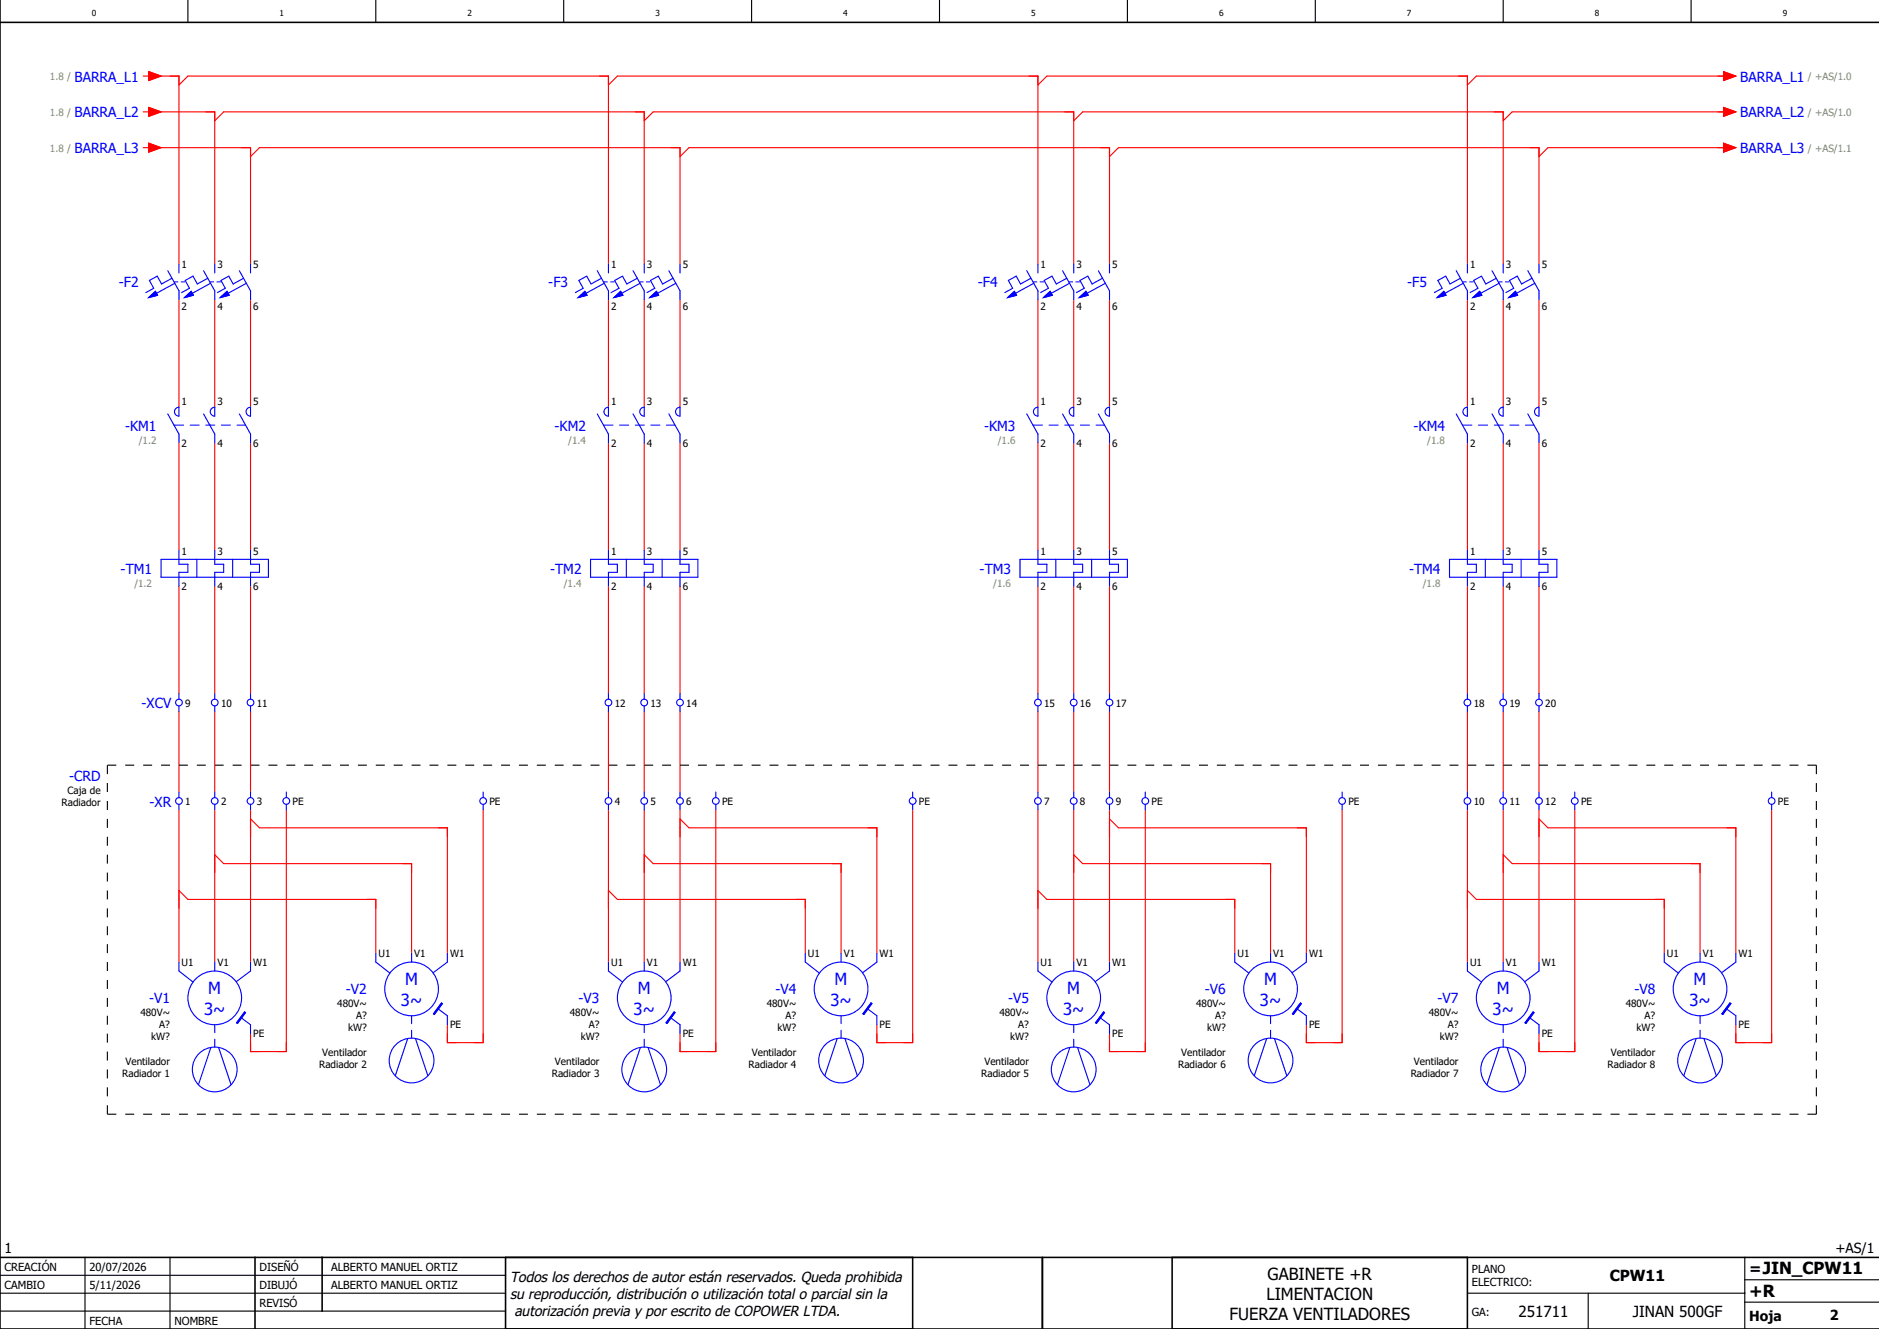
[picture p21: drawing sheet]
<svg xmlns="http://www.w3.org/2000/svg" width="420mm" height="297mm" viewBox="0 0 420 297" stroke-linecap="round" stroke-linejoin="round" font-family="sans-serif">
<defs><g id="words">
<g font-size="3.7" fill="#00f">
<text x="90.6" y="220.2">M</text>
<text x="186.6" y="220.2">M</text>
<text x="282.6" y="220.2">M</text>
<text x="378.6" y="220.2">M</text>
<text x="45.6" y="226.7">3~</text>
<text x="46.6" y="222.2">M</text>
<text x="89.6" y="224.7">3~</text>
<text x="141.6" y="226.7">3~</text>
<text x="142.6" y="222.2">M</text>
<text x="185.6" y="224.7">3~</text>
<text x="237.6" y="226.7">3~</text>
<text x="238.6" y="222.2">M</text>
<text x="281.6" y="224.7">3~</text>
<text x="333.6" y="226.7">3~</text>
<text x="334.6" y="222.2">M</text>
<text x="377.6" y="224.7">3~</text>
</g>
<g font-size="3.7">
<text x="283.3" y="286">GABINETE +R</text>
<text x="283.1" y="290.5">LIMENTACION</text>
<text x="391" y="289.8">+R</text>
<text x="274.8" y="295">FUERZA VENTILADORES</text>
</g>
<g font-size="3.4">
<text x="359.8" y="286.4">CPW11</text>
<text x="391" y="284.6">=JIN_CPW11</text>
<text x="339.4" y="294.4">251711</text>
<text x="365" y="294.4">JINAN 500GF</text>
</g>
<g font-size="3.2">
<text x="114" y="286.5">Todos los derechos de autor están reservados. Queda prohibida</text>
<text x="114" y="290.2">su reproducción, distribución o utilización total o parcial sin la</text>
<text x="115" y="294">autorización previa y por escrito de COPOWER LTDA.</text>
</g>
<g font-size="3.1" fill="#00f">
<text x="16.7" y="18.2">BARRA_L1</text>
<text x="389" y="18.2">BARRA_L1</text>
<text x="16.7" y="26.2">BARRA_L2</text>
<text x="389" y="26.2">BARRA_L2</text>
<text x="16.7" y="34.2">BARRA_L3</text>
<text x="389" y="34.2">BARRA_L3</text>
<text x="26.6" y="64.2">-F2</text>
<text x="122.6" y="64.2">-F3</text>
<text x="218.6" y="64.2">-F4</text>
<text x="314.6" y="64.2">-F5</text>
<text x="28" y="96.2">-KM1</text>
<text x="124" y="96.2">-KM2</text>
<text x="220" y="96.2">-KM3</text>
<text x="316" y="96.2">-KM4</text>
<text x="27" y="128.2">-TM1</text>
<text x="123" y="128.2">-TM2</text>
<text x="219" y="128.2">-TM3</text>
<text x="315" y="128.2">-TM4</text>
<text x="31.6" y="158.2">-XCV</text>
<text x="15.5" y="174.6">-CRD</text>
<text x="33.4" y="180.2">-XR</text>
<text x="33.3" y="224.2">-V1</text>
<text x="77.3" y="222.2">-V2</text>
<text x="129.3" y="224.2">-V3</text>
<text x="173.3" y="222.2">-V4</text>
<text x="225.3" y="224.2">-V5</text>
<text x="269.3" y="222.2">-V6</text>
<text x="321.3" y="224.2">-V7</text>
<text x="365.3" y="222.2">-V8</text>
</g>
<g font-size="3.1">
<text x="1" y="280">1</text>
<text x="410.3" y="280">+AS/1</text>
<text x="391" y="295.2">Hoja</text>
<text x="409" y="295">2</text>
</g>
<g font-size="2.5">
<text x="1" y="284">CREACIÓN</text>
<text x="20" y="284">20/07/2026</text>
<text x="58" y="284">DISEÑÓ</text>
<text x="74" y="284">ALBERTO MANUEL ORTIZ</text>
<text x="329" y="284.5">PLANO</text>
<text x="329" y="287.5">ELECTRICO:</text>
<text x="1" y="288">CAMBIO</text>
<text x="20" y="288">5/11/2026</text>
<text x="58" y="292">REVISÓ</text>
<text x="58" y="288">DIBUJÓ</text>
<text x="74" y="288">ALBERTO MANUEL ORTIZ</text>
<text x="329" y="294">GA:</text>
<text x="20" y="296">FECHA</text>
<text x="39" y="296">NOMBRE</text>
</g>
<g font-size="2.2" fill="#7ca552">
<text x="11.2" y="17.9">1.8 /</text>
<text x="404.1" y="17.9">/ +AS/1.0</text>
<text x="11.2" y="25.9">1.8 /</text>
<text x="404.1" y="25.9">/ +AS/1.0</text>
<text x="11.2" y="33.9">1.8 /</text>
<text x="404.1" y="33.9">/ +AS/1.1</text>
<text x="31" y="99.1">/1.2</text>
<text x="127" y="99.1">/1.4</text>
<text x="223" y="99.1">/1.6</text>
<text x="319" y="99.1">/1.8</text>
<text x="30" y="131.1">/1.2</text>
<text x="126" y="131.1">/1.4</text>
<text x="222" y="131.1">/1.6</text>
<text x="318" y="131.1">/1.8</text>
</g>
<g font-size="2.2">
<text x="40.6" y="59.9">1</text>
<text x="48.6" y="59.9">3</text>
<text x="56.6" y="59.9">5</text>
<text x="136.6" y="59.9">1</text>
<text x="144.6" y="59.9">3</text>
<text x="152.6" y="59.9">5</text>
<text x="232.6" y="59.9">1</text>
<text x="240.6" y="59.9">3</text>
<text x="248.6" y="59.9">5</text>
<text x="328.6" y="59.9">1</text>
<text x="336.6" y="59.9">3</text>
<text x="344.6" y="59.9">5</text>
<text x="40.6" y="69.2">2</text>
<text x="48.6" y="69.2">4</text>
<text x="56.6" y="69.2">6</text>
<text x="136.6" y="69.2">2</text>
<text x="144.6" y="69.2">4</text>
<text x="152.6" y="69.2">6</text>
<text x="232.6" y="69.2">2</text>
<text x="240.6" y="69.2">4</text>
<text x="248.6" y="69.2">6</text>
<text x="328.6" y="69.2">2</text>
<text x="336.6" y="69.2">4</text>
<text x="344.6" y="69.2">6</text>
<text x="40.6" y="90.5">1</text>
<text x="48.6" y="90.5">3</text>
<text x="56.6" y="90.5">5</text>
<text x="136.6" y="90.5">1</text>
<text x="144.6" y="90.5">3</text>
<text x="152.6" y="90.5">5</text>
<text x="232.6" y="90.5">1</text>
<text x="240.6" y="90.5">3</text>
<text x="248.6" y="90.5">5</text>
<text x="328.6" y="90.5">1</text>
<text x="336.6" y="90.5">3</text>
<text x="344.6" y="90.5">5</text>
<text x="40.6" y="99.8">2</text>
<text x="48.6" y="99.8">4</text>
<text x="56.6" y="99.8">6</text>
<text x="136.6" y="99.8">2</text>
<text x="144.6" y="99.8">4</text>
<text x="152.6" y="99.8">6</text>
<text x="232.6" y="99.8">2</text>
<text x="240.6" y="99.8">4</text>
<text x="248.6" y="99.8">6</text>
<text x="328.6" y="99.8">2</text>
<text x="336.6" y="99.8">4</text>
<text x="344.6" y="99.8">6</text>
<text x="40.6" y="123.9">1</text>
<text x="48.6" y="123.9">3</text>
<text x="56.6" y="123.9">5</text>
<text x="136.6" y="123.9">1</text>
<text x="144.6" y="123.9">3</text>
<text x="152.6" y="123.9">5</text>
<text x="232.6" y="123.9">1</text>
<text x="240.6" y="123.9">3</text>
<text x="248.6" y="123.9">5</text>
<text x="328.6" y="123.9">1</text>
<text x="336.6" y="123.9">3</text>
<text x="344.6" y="123.9">5</text>
<text x="40.6" y="131.8">2</text>
<text x="48.6" y="131.8">4</text>
<text x="56.6" y="131.8">6</text>
<text x="136.6" y="131.8">2</text>
<text x="144.6" y="131.8">4</text>
<text x="152.6" y="131.8">6</text>
<text x="232.6" y="131.8">2</text>
<text x="240.6" y="131.8">4</text>
<text x="248.6" y="131.8">6</text>
<text x="328.6" y="131.8">2</text>
<text x="336.6" y="131.8">4</text>
<text x="344.6" y="131.8">6</text>
<text x="41.4" y="157.9">9</text>
<text x="49.4" y="157.9">10</text>
<text x="57.4" y="157.9">11</text>
<text x="137.4" y="157.9">12</text>
<text x="145.4" y="157.9">13</text>
<text x="153.4" y="157.9">14</text>
<text x="233.4" y="157.9">15</text>
<text x="241.4" y="157.9">16</text>
<text x="249.4" y="157.9">17</text>
<text x="329.4" y="157.9">18</text>
<text x="337.4" y="157.9">19</text>
<text x="345.4" y="157.9">20</text>
<text x="15.1" y="177.5">Caja de</text>
<text x="41.4" y="179.9">1</text>
<text x="49.4" y="179.9">2</text>
<text x="57.4" y="179.9">3</text>
<text x="65.4" y="179.9">PE</text>
<text x="109.4" y="179.9">PE</text>
<text x="137.4" y="179.9">4</text>
<text x="145.4" y="179.9">5</text>
<text x="153.4" y="179.9">6</text>
<text x="161.4" y="179.9">PE</text>
<text x="205.4" y="179.9">PE</text>
<text x="233.4" y="179.9">7</text>
<text x="241.4" y="179.9">8</text>
<text x="249.4" y="179.9">9</text>
<text x="257.4" y="179.9">PE</text>
<text x="301.4" y="179.9">PE</text>
<text x="329.4" y="179.9">10</text>
<text x="337.4" y="179.9">11</text>
<text x="345.4" y="179.9">12</text>
<text x="353.4" y="179.9">PE</text>
<text x="397.4" y="179.9">PE</text>
<text x="13.8" y="180.2">Radiador</text>
<text x="40.6" y="215.9">U1</text>
<text x="48.6" y="215.9">V1</text>
<text x="56.6" y="215.9">W1</text>
<text x="84.6" y="213.9">U1</text>
<text x="92.6" y="213.9">V1</text>
<text x="100.6" y="213.9">W1</text>
<text x="136.6" y="215.9">U1</text>
<text x="144.6" y="215.9">V1</text>
<text x="152.6" y="215.9">W1</text>
<text x="180.6" y="213.9">U1</text>
<text x="188.6" y="213.9">V1</text>
<text x="196.6" y="213.9">W1</text>
<text x="232.6" y="215.9">U1</text>
<text x="240.6" y="215.9">V1</text>
<text x="248.6" y="215.9">W1</text>
<text x="276.6" y="213.9">U1</text>
<text x="284.6" y="213.9">V1</text>
<text x="292.6" y="213.9">W1</text>
<text x="328.6" y="215.9">U1</text>
<text x="336.6" y="215.9">V1</text>
<text x="344.6" y="215.9">W1</text>
<text x="372.6" y="213.9">U1</text>
<text x="380.6" y="213.9">V1</text>
<text x="388.6" y="213.9">W1</text>
<text x="31.4" y="227.1">480V~</text>
<text x="75.4" y="225.1">480V~</text>
<text x="79.6" y="227.8">A?</text>
<text x="127.4" y="227.1">480V~</text>
<text x="171.4" y="225.1">480V~</text>
<text x="175.6" y="227.8">A?</text>
<text x="223.4" y="227.1">480V~</text>
<text x="267.4" y="225.1">480V~</text>
<text x="271.6" y="227.8">A?</text>
<text x="319.4" y="227.1">480V~</text>
<text x="363.4" y="225.1">480V~</text>
<text x="367.6" y="227.8">A?</text>
<text x="33.8" y="232.5">kW?</text>
<text x="35.6" y="229.8">A?</text>
<text x="56.6" y="231.8">PE</text>
<text x="77.8" y="230.5">kW?</text>
<text x="100.6" y="229.8">PE</text>
<text x="129.8" y="232.5">kW?</text>
<text x="131.6" y="229.8">A?</text>
<text x="152.6" y="231.8">PE</text>
<text x="173.8" y="230.5">kW?</text>
<text x="196.6" y="229.8">PE</text>
<text x="225.8" y="232.5">kW?</text>
<text x="227.6" y="229.8">A?</text>
<text x="248.6" y="231.8">PE</text>
<text x="269.8" y="230.5">kW?</text>
<text x="292.6" y="229.8">PE</text>
<text x="321.8" y="232.5">kW?</text>
<text x="323.6" y="229.8">A?</text>
<text x="344.6" y="231.8">PE</text>
<text x="365.8" y="230.5">kW?</text>
<text x="388.6" y="229.8">PE</text>
<text x="28" y="237.9">Ventilador</text>
<text x="71.3" y="238.6">Radiador 2</text>
<text x="72" y="235.9">Ventilador</text>
<text x="124" y="237.9">Ventilador</text>
<text x="167.3" y="238.6">Radiador 4</text>
<text x="168" y="235.9">Ventilador</text>
<text x="220" y="237.9">Ventilador</text>
<text x="263.3" y="238.6">Radiador 6</text>
<text x="264" y="235.9">Ventilador</text>
<text x="316" y="237.9">Ventilador</text>
<text x="359.3" y="238.6">Radiador 8</text>
<text x="360" y="235.9">Ventilador</text>
<text x="27.3" y="240.6">Radiador 1</text>
<text x="123.3" y="240.6">Radiador 3</text>
<text x="219.3" y="240.6">Radiador 5</text>
<text x="315.3" y="240.6">Radiador 7</text>
</g>
<g font-size="1.9">
<text x="20.5" y="3.6">0</text>
<text x="62.5" y="3.6">1</text>
<text x="104.5" y="3.6">2</text>
<text x="146.5" y="3.6">3</text>
<text x="188.5" y="3.6">4</text>
<text x="230.5" y="3.6">5</text>
<text x="272.5" y="3.6">6</text>
<text x="314.5" y="3.6">7</text>
<text x="356.5" y="3.6">8</text>
<text x="398.5" y="3.6">9</text>
</g>
</g></defs>
<g fill="none" stroke="#000" stroke-width=".25">
<path d="M42 0v5M84 0v5M126 0v5M168 0v5M210 0v5M252 0v5M294 0v5M336 0v5M378 0v5M0 285h113M0 293h113M0 289h113"/>
<path d="M19 281v16M38 281v16M328 289h62M355 289v8M390 291h30M390 281v16M390 286h30"/>
</g>
<path d="M0 5h420M0 0v297h420M0 281h420M57 281v16M72 281v12M113 281v16M204 281v16M233 281v16M262 281v16M328 281v16" fill="none" stroke="#000" stroke-width=".35"/>
<g fill="none" stroke="#f00" stroke-width=".25">
<path d="M32 17h1.3M33.3 16l2.7 1-2.7 1zM34 17h6v42M40 19l2-2h94v42M136 19l2-2h94v42M232 19l2-2h94v42M385.3 16l2.7 1-2.7 1zM386 17h-56l-2 2M32 25h1.3M32 33h1.3M33.3 24l2.7 1-2.7 1zM33.3 32l2.7 1-2.7 1z"/>
<path d="M34 25h14v34M34 33h22v26M48 27l2-2h94v34M56 35l2-2h94v26M144 27l2-2h94v34M152 35l2-2h94v26M240 27l2-2h94v34M248 35l2-2h94v26M385.3 24l2.7 1-2.7 1zM385.3 32l2.7 1-2.7 1zM386 25h-48l-2 2M386 33h-40l-2 2"/>
<path d="M40 67v24M48 67v24M56 67v24M136 67v24M144 67v24M152 67v24M232 67v24M240 67v24M248 67v24M328 67v24M336 67v24M344 67v24"/>
<path d="M40 99v24M48 99v24M56 99v24M136 99v24M144 99v24M152 99v24M232 99v24M240 99v24M248 99v24M328 99v24M336 99v24M344 99v24"/>
<path d="M40 131v24M48 131v24M56 131v24M136 131v24M144 131v24M152 131v24M232 131v24M240 131v24M248 131v24M328 131v24M336 131v24M344 131v24"/>
<path d="M40 159v18M48 159v18M56 159v18M136 159v18M144 159v18M152 159v18M232 159v18M240 159v18M248 159v18M328 159v18M336 159v18M344 159v18"/>
<path d="M40 181v34M40 199l2 2h42v12M48 181v34M48 191l2 2h42v20M56 181v34M56 183l2 2h42v28M64 181v54h-8v-4M108 181v52h-8v-4M136 199l2 2h42v12M136 181v34M144 191l2 2h42v20M144 181v34"/>
<path d="M152 183l2 2h42v28M152 181v34M160 181v54h-8v-4M204 181v52h-8v-4M232 199l2 2h42v12M232 181v34M240 191l2 2h42v20M240 181v34M248 183l2 2h42v28M248 181v34M256 181v54h-8v-4M300 181v52h-8v-4"/>
<path d="M328 199l2 2h42v12M328 181v34M336 191l2 2h42v20M336 181v34M344 183l2 2h42v28M344 181v34M352 181v54h-8v-4M396 181v52h-8v-4"/>
</g>
<g fill="none" stroke="#00f" stroke-width=".25">
<path d="M40 59v2M48 59v2M56 59v2M136 59v2M144 59v2M152 59v2M232 59v2M240 59v2M248 59v2M328 59v2M336 59v2M344 59v2"/>
<path d="M33.2 66.5l1.5-1.4 .5 .9zM37.5 60.5l2.5 4.5v2M38.4 62.2l-2.3 1.3-1-1.8-1.7 1 1 1.7-1.8 1M39 63h.7M39.1 63.3l-4.1 2.2M40.5 63h.7M41.2 66.5l1.5-1.4 .5 .9zM45.5 60.5l2.5 4.5v2M46.4 62.2l-2.3 1.3-1-1.8-1.7 1 1 1.7-1.8 1M47 63h.7M47.1 63.3l-4.1 2.2M48.5 63h.7"/>
<path d="M49.2 66.5l1.5-1.4 .5 .9zM53.5 60.5l2.5 4.5v2M54.4 62.2l-2.3 1.3-1-1.8-1.7 1 1 1.7-1.8 1M55.1 63.3l-4.1 2.2M129.2 66.5l1.5-1.4 .5 .9zM133.5 60.5l2.5 4.5v2M134.4 62.2l-2.3 1.3-1-1.8-1.7 1 1 1.7-1.8 1M135 63h.7M135.1 63.3l-4.1 2.2M136.5 63h.7M137.2 66.5l1.5-1.4 .5 .9zM141.5 60.5l2.5 4.5v2"/>
<path d="M142.4 62.2l-2.3 1.3-1-1.8-1.7 1 1 1.7-1.8 1M143 63h.7M143.1 63.3l-4.1 2.2M144.5 63h.7M145.2 66.5l1.5-1.4 .5 .9zM149.5 60.5l2.5 4.5v2M150.4 62.2l-2.3 1.3-1-1.8-1.7 1 1 1.7-1.8 1M151.1 63.3l-4.1 2.2M225.2 66.5l1.5-1.4 .5 .9zM229.5 60.5l2.5 4.5v2M230.4 62.2l-2.3 1.3-1-1.8-1.7 1 1 1.7-1.8 1M231 63h.7"/>
<path d="M231.1 63.3l-4.1 2.2M232.5 63h.7M233.2 66.5l1.5-1.4 .5 .9zM237.5 60.5l2.5 4.5v2M238.4 62.2l-2.3 1.3-1-1.8-1.7 1 1 1.7-1.8 1M239 63h.7M239.1 63.3l-4.1 2.2M240.5 63h.7M241.2 66.5l1.5-1.4 .5 .9zM245.5 60.5l2.5 4.5v2M246.4 62.2l-2.3 1.3-1-1.8-1.7 1 1 1.7-1.8 1M247.1 63.3l-4.1 2.2"/>
<path d="M321.2 66.5l1.5-1.4 .5 .9zM325.5 60.5l2.5 4.5v2M326.4 62.2l-2.3 1.3-1-1.8-1.7 1 1 1.7-1.8 1M327 63h.7M327.1 63.3l-4.1 2.2M328.5 63h.7M329.2 66.5l1.5-1.4 .5 .9zM333.5 60.5l2.5 4.5v2M334.4 62.2l-2.3 1.3-1-1.8-1.7 1 1 1.7-1.8 1M335 63h.7M335.1 63.3l-4.1 2.2M336.5 63h.7"/>
<path d="M337.2 66.5l1.5-1.4 .5 .9zM341.5 60.5l2.5 4.5v2M342.4 62.2l-2.3 1.3-1-1.8-1.7 1 1 1.7-1.8 1M343.1 63.3l-4.1 2.2M37.5 92.5l2.5 4.5v2M38.9 95h2.1M39.3 91.3l.7-.3v2a1 1 0 0 1-.9-.6 1 1 0 0 1 .2-1.1zM42.5 95h2M45.5 92.5l2.5 4.5v2M46 95h2M47.3 91.3l.7-.3v2a1 1 0 0 1-.9-.6 1 1 0 0 1 .2-1.1zM49.5 95h2"/>
<path d="M53 95h1.9M53.5 92.5l2.5 4.5v2M55.3 91.3l.7-.3v2a1 1 0 0 1-.9-.6 1 1 0 0 1 .2-1.1zM133.5 92.5l2.5 4.5v2M134.9 95h2.1M135.3 91.3l.7-.3v2a1 1 0 0 1-.9-.6 1 1 0 0 1 .2-1.1zM138.5 95h2M141.5 92.5l2.5 4.5v2M142 95h2M143.3 91.3l.7-.3v2a1 1 0 0 1-.9-.6 1 1 0 0 1 .2-1.1zM145.5 95h2M149 95h1.9"/>
<path d="M149.5 92.5l2.5 4.5v2M151.3 91.3l.7-.3v2a1 1 0 0 1-.9-.6 1 1 0 0 1 .2-1.1zM229.5 92.5l2.5 4.5v2M230.9 95h2.1M231.3 91.3l.7-.3v2a1 1 0 0 1-.9-.6 1 1 0 0 1 .2-1.1zM234.5 95h2M237.5 92.5l2.5 4.5v2M238 95h2M239.3 91.3l.7-.3v2a1 1 0 0 1-.9-.6 1 1 0 0 1 .2-1.1zM241.5 95h2M245 95h1.9M245.5 92.5l2.5 4.5v2"/>
<path d="M247.3 91.3l.7-.3v2a1 1 0 0 1-.9-.6 1 1 0 0 1 .2-1.1zM325.5 92.5l2.5 4.5v2M326.9 95h2.1M327.3 91.3l.7-.3v2a1 1 0 0 1-.9-.6 1 1 0 0 1 .2-1.1zM330.5 95h2M333.5 92.5l2.5 4.5v2M334 95h2M335.3 91.3l.7-.3v2a1 1 0 0 1-.9-.6 1 1 0 0 1 .2-1.1zM337.5 95h2M341 95h1.9M341.5 92.5l2.5 4.5v2M343.3 91.3l.7-.3v2a1 1 0 0 1-.9-.6 1 1 0 0 1 .2-1.1z"/>
<path d="M36 125h24v4h-24zM40 123v3.1h2v1.8h-2v3.1M44 125v4M48 123v3.1h2v1.8h-2v3.1M52 125v4M56 123v3.1h2v1.8h-2v3.1M132 125h24v4h-24zM136 123v3.1h2v1.8h-2v3.1M140 125v4M144 123v3.1h2v1.8h-2v3.1M148 125v4M152 123v3.1h2v1.8h-2v3.1"/>
<path d="M228 125h24v4h-24zM232 123v3.1h2v1.8h-2v3.1M236 125v4M240 123v3.1h2v1.8h-2v3.1M244 125v4M248 123v3.1h2v1.8h-2v3.1M324 125h24v4h-24zM328 123v3.1h2v1.8h-2v3.1M332 125v4M336 123v3.1h2v1.8h-2v3.1M340 125v4M344 123v3.1h2v1.8h-2v3.1"/>
<path d="M40 155v1.3M40 157.8v1.2M48 155v1.3M48 157.8v1.2M56 155v1.3M56 157.8v1.2M136 155v1.3M136 157.8v1.2M144 155v1.3M144 157.8v1.2M152 155v1.3M152 157.8v1.2"/>
<path d="M232 155v1.3M232 157.8v1.2M240 155v1.3M240 157.8v1.2M248 155v1.3M248 157.8v1.2M328 155v1.3M328 157.8v1.2M336 155v1.3M336 157.8v1.2M344 155v1.3M344 157.8v1.2"/>
<path d="M40 177v1.3M40 179.8v1.2M48 177v1.3M48 179.8v1.2M56 177v1.3M56 179.8v1.2M64 177v1.3M64 179.8v1.2M108 177v1.3M108 179.8v1.2M136 177v1.3M136 179.8v1.2"/>
<path d="M144 177v1.3M144 179.8v1.2M152 177v1.3M152 179.8v1.2M160 177v1.3M160 179.8v1.2M204 177v1.3M204 179.8v1.2M232 177v1.3M232 179.8v1.2M240 177v1.3M240 179.8v1.2"/>
<path d="M248 177v1.3M248 179.8v1.2M256 177v1.3M256 179.8v1.2M300 177v1.3M300 179.8v1.2M328 177v1.3M328 179.8v1.2M336 177v1.3M336 179.8v1.2M344 177v1.3M344 179.8v1.2"/>
<path d="M352 177v1.3M352 179.8v1.2M396 177v1.3M396 179.8v1.2M40 215v2l3.2 2.5M48 215v2M56 215v2l-3.2 2.4M84 213v2l3.2 2.5M92 213v2M100 213v2l-3.2 2.4M136 215v2l3.2 2.5M144 215v2"/>
<path d="M152 215v2l-3.2 2.4M180 213v2l3.2 2.5M188 213v2M196 213v2l-3.2 2.4M232 215v2l3.2 2.5M240 215v2M248 215v2l-3.2 2.4M276 213v2l3.2 2.5M284 213v2M292 213v2l-3.2 2.4M328 215v2l3.2 2.5M336 215v2"/>
<path d="M344 215v2l-3.2 2.4M372 213v2l3.2 2.5M380 213v2M388 213v2l-3.2 2.4M47.1 234.1l-2.7 8.3M48 229v1.8M48 232.2v1.8M48.9 234.1l2.7 8.3M53.8 227.4l2.2 1.6v2M54.7 226.1l.2 .2-1.8 2.4-.2-.1zM91.1 232.1l-2.7 8.3M92 227v1.8"/>
<path d="M92 230.2v1.8M92.9 232.1l2.7 8.3M97.8 225.4l2.2 1.6v2M98.7 224.1l.2 .2-1.8 2.4-.2-.1zM143.1 234.1l-2.7 8.3M144 229v1.8M144 232.2v1.8M144.9 234.1l2.7 8.3M149.8 227.4l2.2 1.6v2M150.7 226.1l.2 .2-1.8 2.4-.2-.1zM187.1 232.1l-2.7 8.3M188 227v1.8"/>
<path d="M188 230.2v1.8M188.9 232.1l2.7 8.3M193.8 225.4l2.2 1.6v2M194.7 224.1l.2 .2-1.8 2.4-.2-.1zM239.1 234.1l-2.7 8.3M240 229v1.8M240 232.2v1.8M240.9 234.1l2.7 8.3M245.8 227.4l2.2 1.6v2M246.7 226.1l.2 .2-1.8 2.4-.2-.1zM283.1 232.1l-2.7 8.3M284 227v1.8"/>
<path d="M284 230.2v1.8M284.9 232.1l2.7 8.3M289.8 225.4l2.2 1.6v2M290.7 224.1l.2 .2-1.8 2.4-.2-.1zM335.1 234.1l-2.7 8.3M336 229v1.8M336 232.2v1.8M336.9 234.1l2.7 8.3M341.8 227.4l2.2 1.6v2M342.7 226.1l.2 .2-1.8 2.4-.2-.1zM379.1 232.1l-2.7 8.3M380 227v1.8"/>
<path d="M380 230.2v1.8M380.9 232.1l2.7 8.3M385.8 225.4l2.2 1.6v2M386.7 224.1l.2 .2-1.8 2.4-.2-.1z"/>
<circle cx="40" cy="157" r=".75"/>
<circle cx="48" cy="157" r=".75"/>
<circle cx="56" cy="157" r=".75"/>
<circle cx="136" cy="157" r=".75"/>
<circle cx="144" cy="157" r=".75"/>
<circle cx="152" cy="157" r=".75"/>
<circle cx="232" cy="157" r=".75"/>
<circle cx="240" cy="157" r=".75"/>
<circle cx="248" cy="157" r=".75"/>
<circle cx="328" cy="157" r=".75"/>
<circle cx="336" cy="157" r=".75"/>
<circle cx="344" cy="157" r=".75"/>
<circle cx="40" cy="179" r=".75"/>
<circle cx="48" cy="179" r=".75"/>
<circle cx="56" cy="179" r=".75"/>
<circle cx="64" cy="179" r=".75"/>
<circle cx="108" cy="179" r=".75"/>
<circle cx="136" cy="179" r=".75"/>
<circle cx="144" cy="179" r=".75"/>
<circle cx="152" cy="179" r=".75"/>
<circle cx="160" cy="179" r=".75"/>
<circle cx="204" cy="179" r=".75"/>
<circle cx="232" cy="179" r=".75"/>
<circle cx="240" cy="179" r=".75"/>
<circle cx="248" cy="179" r=".75"/>
<circle cx="256" cy="179" r=".75"/>
<circle cx="300" cy="179" r=".75"/>
<circle cx="328" cy="179" r=".75"/>
<circle cx="336" cy="179" r=".75"/>
<circle cx="344" cy="179" r=".75"/>
<circle cx="352" cy="179" r=".75"/>
<circle cx="396" cy="179" r=".75"/>
<circle cx="48" cy="239" r="5"/>
<circle cx="48" cy="223" r="6"/>
<circle cx="92" cy="221" r="6"/>
<circle cx="92" cy="237" r="5"/>
<circle cx="144" cy="239" r="5"/>
<circle cx="144" cy="223" r="6"/>
<circle cx="188" cy="221" r="6"/>
<circle cx="188" cy="237" r="5"/>
<circle cx="240" cy="239" r="5"/>
<circle cx="240" cy="223" r="6"/>
<circle cx="284" cy="221" r="6"/>
<circle cx="284" cy="237" r="5"/>
<circle cx="336" cy="239" r="5"/>
<circle cx="336" cy="223" r="6"/>
<circle cx="380" cy="221" r="6"/>
<circle cx="380" cy="237" r="5"/>
</g>
<g fill="#00f" stroke="#00f" stroke-width=".22">
<path d="M41.2 66.5l1.5-1.4 .5 .9z"/>
<path d="M49.2 66.5l1.5-1.4 .5 .9z"/>
<path d="M33.2 66.5l1.5-1.4 .5 .9z"/>
<path d="M54.7 226.1l.2 .2-1.8 2.4-.2-.1z"/>
<path d="M98.7 224.1l.2 .2-1.8 2.4-.2-.1z"/>
<path d="M137.2 66.5l1.5-1.4 .5 .9z"/>
<path d="M145.2 66.5l1.5-1.4 .5 .9z"/>
<path d="M129.2 66.5l1.5-1.4 .5 .9z"/>
<path d="M150.7 226.1l.2 .2-1.8 2.4-.2-.1z"/>
<path d="M194.7 224.1l.2 .2-1.8 2.4-.2-.1z"/>
<path d="M233.2 66.5l1.5-1.4 .5 .9z"/>
<path d="M241.2 66.5l1.5-1.4 .5 .9z"/>
<path d="M225.2 66.5l1.5-1.4 .5 .9z"/>
<path d="M246.7 226.1l.2 .2-1.8 2.4-.2-.1z"/>
<path d="M290.7 224.1l.2 .2-1.8 2.4-.2-.1z"/>
<path d="M329.2 66.5l1.5-1.4 .5 .9z"/>
<path d="M337.2 66.5l1.5-1.4 .5 .9z"/>
<path d="M321.2 66.5l1.5-1.4 .5 .9z"/>
<path d="M342.7 226.1l.2 .2-1.8 2.4-.2-.1z"/>
<path d="M386.7 224.1l.2 .2-1.8 2.4-.2-.1z"/>
</g>
<path d="M24 171h382M24 171v78M406 171v78M24 249h382" fill="none" stroke="#000" stroke-width=".25" stroke-dasharray="2 2" stroke-linecap="butt"/>
<g fill="#f00" stroke="#f00" stroke-width=".22">
<path d="M33.3 16l2.7 1-2.7 1z"/>
<path d="M33.3 24l2.7 1-2.7 1z"/>
<path d="M33.3 32l2.7 1-2.7 1z"/>
<path d="M385.3 16l2.7 1-2.7 1z"/>
<path d="M385.3 24l2.7 1-2.7 1z"/>
<path d="M385.3 32l2.7 1-2.7 1z"/>
</g>
<use href="#words"/>
</svg>
